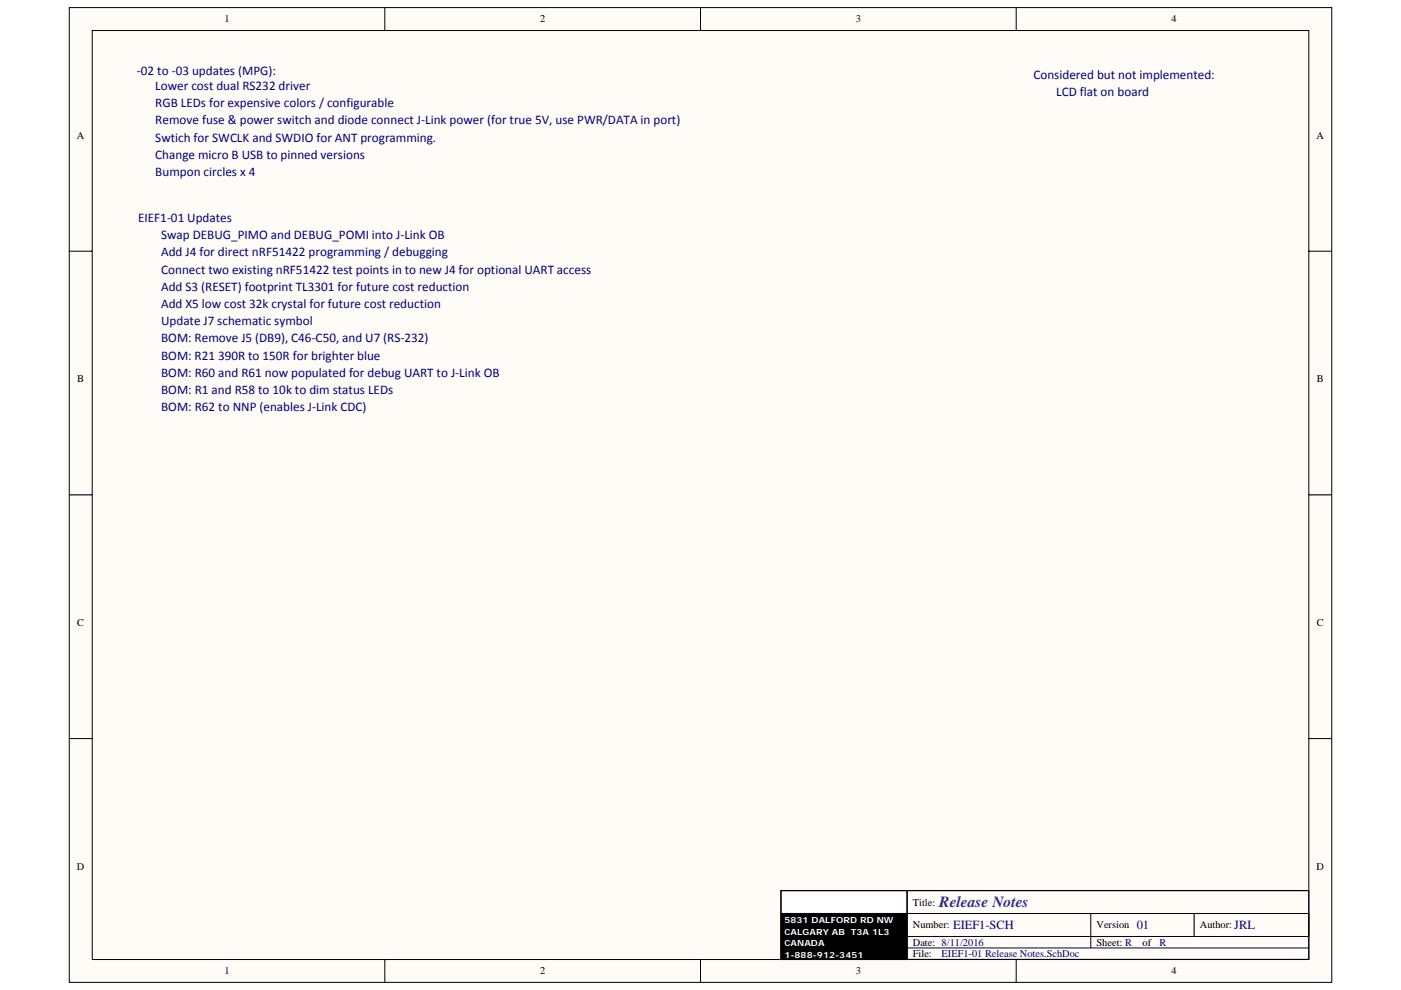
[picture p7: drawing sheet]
<svg xmlns="http://www.w3.org/2000/svg" width="297mm" height="210mm" viewBox="0 0 297 210" stroke-linecap="round" stroke-linejoin="round" font-family="sans-serif">
<defs><g id="words">
<text font-size="3.3" fill="#421c8b" x="199.2" y="192.3">Release Notes</text>
<g font-size="2.8" fill="#000080">
<text x="29" y="15.9">‐02 to ‐03 updates (MPG):</text>
<text x="219.1" y="16.7">Considered but not implemented:</text>
<text x="32.9" y="22.7">RGB LEDs for expensive colors / configurable</text>
<text x="32.9" y="19.1">Lower cost dual RS232 driver</text>
<text x="224" y="20.3">LCD flat on board</text>
<text x="32.9" y="26.4">Remove fuse &amp; power switch and diode connect J‐Link power (for true 5V, use PWR/DATA in port)</text>
<text x="32.9" y="30">Swtich for SWCLK and SWDIO for ANT programming.</text>
<text x="32.9" y="33.7">Change micro B USB to pinned versions</text>
<text x="32.9" y="37.3">Bumpon circles x 4</text>
<text x="29.3" y="47.1">EIEF1‐01 Updates</text>
<text x="34.2" y="50.7">Swap DEBUG_PIMO and DEBUG_POMI into J‐Link OB</text>
<text x="34.2" y="58">Connect two existing nRF51422 test points in to new J4 for optional UART access</text>
<text x="34.2" y="54.4">Add J4 for direct nRF51422 programming / debugging</text>
<text x="34.2" y="65.3">Add X5 low cost 32k crystal for future cost reduction</text>
<text x="34.2" y="61.7">Add S3 (RESET) footprint TL3301 for future cost reduction</text>
<text x="34.2" y="69">Update J7 schematic symbol</text>
<text x="34.2" y="76.3">BOM: R21</text>
<text x="34.2" y="72.6">BOM: Remove J5 (DB9), C46‐C50, and U7 (RS‐232)</text>
<text x="46.2" y="76.3">390R to 150R for brighter blue</text>
<text x="34.2" y="79.9">BOM: R60 and R61 now populated for debug UART to J‐Link OB</text>
<text x="34.2" y="83.5">BOM: R1 and R58 to 10k to dim status LEDs</text>
<text x="34.2" y="87.2">BOM: R62 to NNP (enables J‐Link CDC)</text>
</g>
<g font-size="2.6" fill="#000080">
<text x="202.1" y="197.1">EIEF1-SCH</text>
<text x="241" y="197.1">01</text>
<text x="261.7" y="197.1">JRL</text>
</g>
<g font-size="2.2">
<text x="47.6" y="4.8">1</text>
<text x="114.5" y="4.8">2</text>
<text x="181.4" y="4.8">3</text>
<text x="248.4" y="4.8">4</text>
<text x="16.3" y="29.4">A</text>
<text x="279.1" y="29.4">A</text>
<text x="16.4" y="81.1">B</text>
<text x="279.2" y="81.1">B</text>
<text x="16.4" y="132.8">C</text>
<text x="279.2" y="132.8">C</text>
<text x="16.3" y="184.5">D</text>
<text x="279.1" y="184.5">D</text>
<text x="193.5" y="192.1">Title:</text>
<text x="193.5" y="196.9">Number:</text>
<text x="232.5" y="196.9">Version</text>
<text x="254.4" y="196.9">Author:</text>
<text x="193.5" y="200.6">Date: 8/11/2016</text>
<text x="193.5" y="203">File:</text>
<text x="232.5" y="200.6">Sheet: R</text>
<text x="242.2" y="200.6">of</text>
<text x="47.6" y="206.7">1</text>
<text x="114.5" y="206.7">2</text>
<text x="181.4" y="206.7">3</text>
<text x="248.4" y="206.7">4</text>
</g>
<g font-size="2.2" fill="#000080">
<text x="199.6" y="203">EIEF1-01 Release Notes.SchDoc</text>
<text x="245.9" y="200.6">R</text>
</g>
<g font-size="1.8" fill="#fff">
<text x="166.3" y="195.8">5831 DALFORD RD NW</text>
<text x="166.3" y="198.2">CALGARY AB T3A 1L3</text>
<text x="166.3" y="200.7">CANADA</text>
<text x="166.3" y="203.1">1-888-912-3451</text>
</g>
</g></defs>
<path d="M14.7 1.6h267.7v206.8h-267.7z" fill="#fffcf8"/>
<path d="M14.7 1.6h267.7v206.8h-267.7z" fill="none" stroke="#000" stroke-width=".21"/>
<path d="M19.6 6.5h257.9v197h-257.9z" fill="#fffcf8"/>
<g fill="none" stroke="#000" stroke-width=".21">
<path d="M19.6 6.5h257.9v197h-257.9zM81.6 1.6v4.9M148.5 1.6v4.9M215.5 1.6v4.9M14.7 53.3h4.8M277.5 53.3h4.9M14.7 105h4.8M277.5 105h4.9M14.7 156.7h4.8M277.5 156.7h4.9M165.6 188.9h26.7M192.3 198.6h85.2v-4.8h-24.3v4.8"/>
<path d="M192.3 193.8h60.9M231.3 193.8v7.3M277.5 188.9h-85.2v14.6M81.6 203.5v4.9M148.5 203.5v4.9M192.3 201.1h85.2M215.5 203.5v4.9"/>
</g>
<path d="M165.6 188.9h26.7v4.9h-26.7z" fill="#fff"/>
<path d="M165.6 188.9h26.7v4.9h-26.7zM165.6 193.8h26.7v9.7h-26.7z" fill="none" stroke="#000" stroke-width=".21"/>
<path d="M165.6 188.9h111.9v14.6h-111.9zM165.6 193.8h26.7M192.3 188.9v14.6" fill="none" stroke="#000" stroke-width=".24"/>
<path d="M165.6 193.8h26.7v9.7h-26.7z" fill="#000"/>
<use href="#words"/>
</svg>
